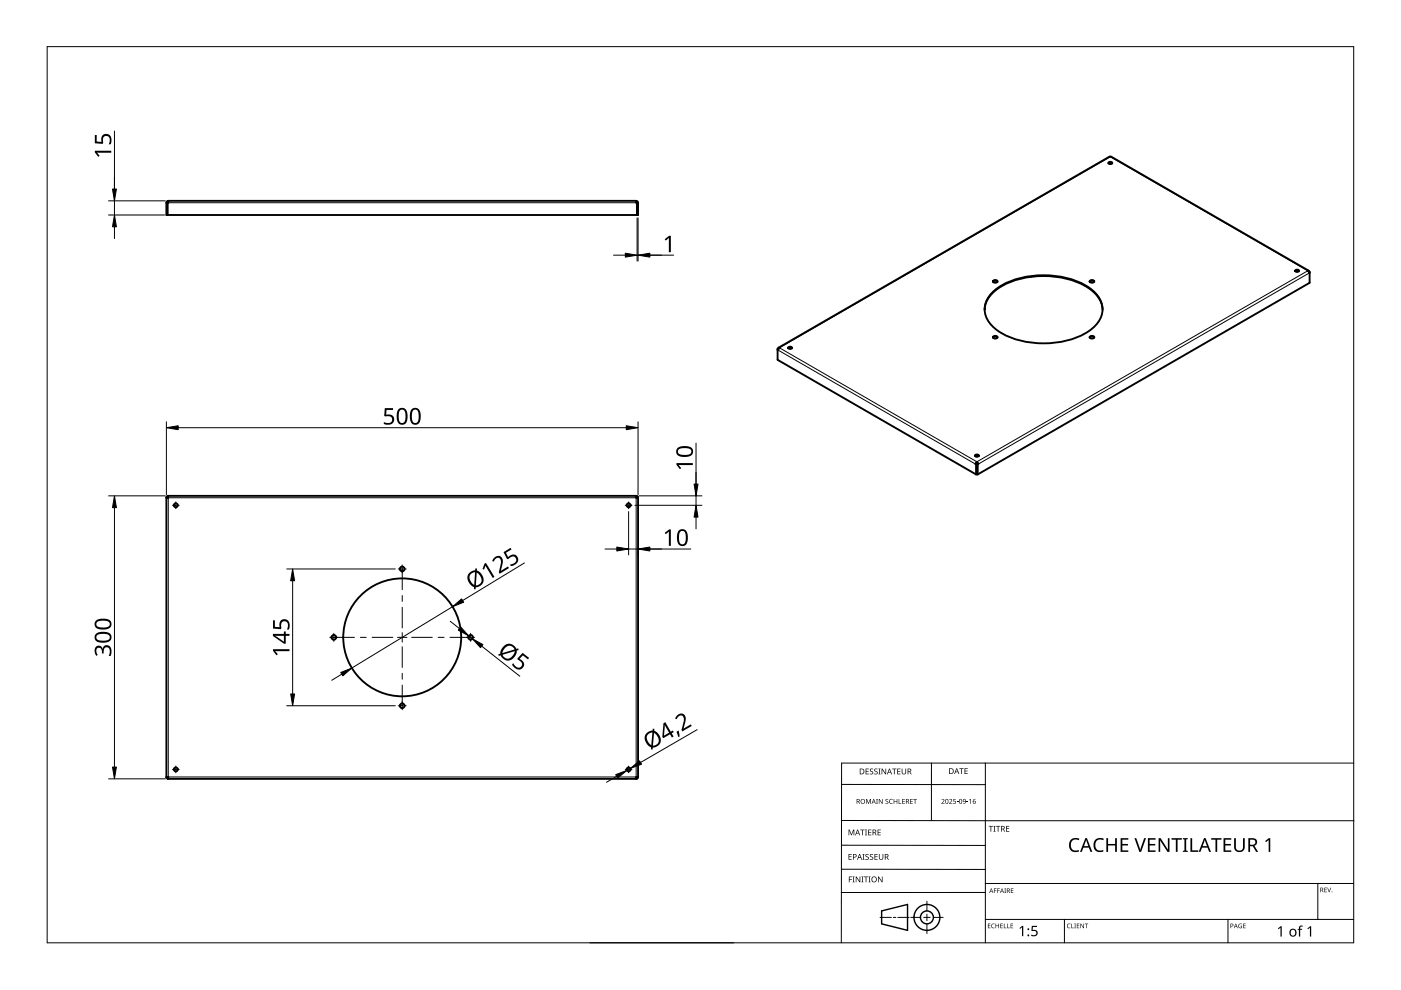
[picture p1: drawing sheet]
<svg xmlns="http://www.w3.org/2000/svg" width="297mm" height="210mm" viewBox="0 0 297 210" stroke-linecap="round" stroke-linejoin="round" font-family="sans-serif">
<g fill="none" stroke="#000" stroke-width=".4">
<path d="M235 34.4l.4-.1 .4 .1a.36 .36 0 0 1-.4 .4 .36 .36 0 0 1-.4-.4zM235.4 34.5v.3M235.8 34.6l-.4-.1-.4 .1M35.3 43v2.6h100v-2.6M35.5 43v2.6M35.7 42.6l-.4 .4M35.7 42.8l-.2 .2v2.6M35.7 42.6h99.2M35.7 42.6v.4h-.4M134.9 42.8l.2 .2-.1 2.6M134.9 42.6l.4 .4M134.9 42.6v.4h.4"/>
<path d="M210.6 59.5l.2-.1a.56 .56 0 0 1 .7 .3 .49 .49 0 0 1-.5 .2 .49 .49 0 0 1-.4-.4zM211.5 59.7l-.5-.2-.5 .2M231.1 59.5l.2-.1a.56 .56 0 0 1 .7 .3 .49 .49 0 0 1-.5 .2 .49 .49 0 0 1-.4-.4zM232 59.7l-.5-.2-.5 .2M274.6 57.5l.4-.2 .4 .2M274.6 57.3l.4-.1 .4 .1a.36 .36 0 0 1-.4 .4 .36 .36 0 0 1-.4-.4zM277.5 57.4l-41.9-24.2h-.3l-70.2 40.5M277.5 57.7h.1M277.6 57.6h.1M277.6 57.6h-.1M277.6 57.6l-.1-.2h-.2l.3 .5 .1-.1h-.2M277.7 57.6v2.4l-70.4 40.6"/>
<path d="M277.7 57.6l-.2 .1M164.9 74l.1 .1M164.9 74v2.3l42.1 24.3M165 73.9l.1-.2h.2l-.3 .5h-.1l.1-.1M165 73.9l.1 .1M165 73.9l-.1 .1M165 74.1h.1M167.1 73.8l.4-.1 .4 .1M167.2 73.6l.3-.1 .4 .1a.36 .36 0 0 1-.4 .4 .36 .36 0 0 1-.3-.4zM208.8 65.7a6 6 0 0 1 3.2-4.8 19.3 19.3 0 0 1 18.6 0 6 6 0 0 1 3.2 4.8M210.2 62.2a15.1 15.1 0 0 1 11.1-3.8 15.7 15.7 0 0 1 11 3.8 4.8 4.8 0 0 1-.8 7.5 18.1 18.1 0 0 1-14.8 2.6 10.5 10.5 0 0 1-7.6-4.9 4.6 4.6 0 0 1 1.1-5.2zM210.5 71.6l.5-.2 .5 .2"/>
<path d="M210.6 71.4l.2-.1a.56 .56 0 0 1 .7 .2 .49 .49 0 0 1-.5 .3 .49 .49 0 0 1-.4-.4zM231 71.6l.5-.2 .5 .2M231.1 71.4l.2-.1a.56 .56 0 0 1 .7 .2 .49 .49 0 0 1-.5 .3 .49 .49 0 0 1-.4-.4zM206.7 96.7l.4-.2 .4 .2M206.8 96.5l.3-.1 .4 .1a.36 .36 0 0 1-.4 .4 .36 .36 0 0 1-.3-.4zM206.8 98.4l.2 .1M207 98.5v2.1M207 98.5l.1-.1v2.1l-.1 .1M207 98.3l.3 .2M207 98.3l-.2 .1M207.1 97.9l-.3 .5M207.1 98.1l-.1 .2"/>
<path d="M207.1 97.9l.3 .5M207.1 98.1l.2 .2M207.1 97.9v.2M207.3 98.3l-.2 .1v2.1l.2 .1M207.3 98.3l.1 .1M207.3 98.5v2.1M207.4 98.4l-.1 .1M35.5 105.5v-.1h-.2v59.5h.2v-.2M35.7 105.3h-.2v-.2h99.5l.1 .4M35.7 105.1v.4h-.4M134.9 105.1v.4h.4M134.9 105.3h.1"/>
<path d="M135.1 105.4h.2v59.5h-.2M35.3 164.7h.4v.4M134.9 164.9h.1M135.1 164.7l-.1 .4h-99.5v-.2h.2M135.3 164.7h-.4v.4"/>
<circle cx="37.3" cy="107.1" r=".42"/>
<circle cx="133.3" cy="107.1" r=".42"/>
<circle cx="70.8" cy="135.1" r=".5"/>
<circle cx="85.3" cy="120.6" r=".5"/>
<circle cx="85.3" cy="135.1" r="12.5"/>
<circle cx="99.8" cy="135.1" r=".5"/>
<circle cx="85.3" cy="149.6" r=".5"/>
<circle cx="37.3" cy="163.1" r=".42"/>
<circle cx="133.3" cy="163.1" r=".42"/>
</g>
<path d="M35.7 43h99.2M277.6 57.9l-70.2 40.5M165 74.2l41.8 24.2M165.3 73.7l70.1-40.5 41.9 24.2-70.2 40.5zM35.7 105.5h99.2v59.2h-99.2z" fill="none" stroke="#000" stroke-width=".21"/>
<path d="M10 9.9h277v190h-277z" fill="none" stroke="#000" stroke-width=".21"/>
<g fill="none" stroke="#000" stroke-width=".21">
<path d="M178.4 179.2l30.5 .1M178.4 166.3l30.5 .1M178.5 174h108.6M197.5 161.8v12.2M208.9 161.8v38.1M287 161.8h-108.6v38.1M125.1 199.9h30.5M178.4 184.3h30.5M186.6 194.5h2.4M189.4 194.5h.5M190.4 194.5h2.4M193.1 194.5h2.1"/>
<path d="M195.8 194.5h1.4M196.5 191.1v2M196.5 193.8v1.4M196.5 195.9v2M197.9 194.5h2.1M208.9 189.2h-30.5M208.9 187.3h78.1M208.9 194.9h78.1M225.7 194.9v5M260.4 194.9v5M279.4 187.3v7.6"/>
</g>
<g fill="none" stroke="#000" stroke-width=".3">
<path d="M186.9 193.1l5.5-1.3v5.5l-5.5-1.4z"/>
<circle cx="196.5" cy="194.5" r="1.37"/>
<circle cx="196.5" cy="194.5" r="2.74"/>
</g>
<g fill="#000">
<path d="M179.9 175.9h.2l.4 1 .4-1h.2v1.2h-.1v-1.1l-.4 1.1h-.2l-.4-1.1 .1 1.1h-.2zM182.4 175.9h.9v.1h-.4v1.1h-.1v-1.1h-.4zM183.4 175.9h.4l-.1 .1v1l.1 .1h-.4l.1-.1v-1zM183.6 169.4h.2l.3 .8 .4-.8h.2v1h-.2v-.9l-.4 .9-.4-.9 .1 .9h-.2zM183.5 163h.7v.1h-.5v.4h.5v.1h-.5v.4h.5v.2h-.7zM184.1 175.9h.6v.1h-.5v.4h.5v.1h-.5v.5h.5v.1h-.6zM184.5 163.1l.4-.2 .2 .1v.1a.25 .25 0 0 0-.4-.1 .25 .25 0 0 0 0 .4 .4 .4 0 0 1 .5 .3 .4 .4 0 0 1-.3 .5 .4 .4 0 0 1-.5-.2h.1a.27 .27 0 0 0 .4 .1 .27 .27 0 0 0-.1-.4l-.3-.3zM185.4 163.1l.4-.2 .3 .1-.1 .1a.25 .25 0 0 0-.4-.1 .25 .25 0 0 0 0 .4 .4 .4 0 0 1 .5 .3 .4 .4 0 0 1-.3 .5 .4 .4 0 0 1-.5-.2h.1a.27 .27 0 0 0 .4 .1 .27 .27 0 0 0 0-.4l-.4-.3zM185.8 169.4h.3l-.1 .1v.8l.1 .1h-.3l.1-.1zM186.2 163h.5l-.2 .1v1l.2 .1h-.5l.2-.1v-1zM186.1 175.9h.6v.1h-.5v.4h.5v.1h-.5v.5h.5v.1h-.6zM186.3 169.4h.2l.5 .8v-.8h.1v1h-.1l-.6-.8v.8h-.1z"/>
<path d="M186.9 163h.2l.6 1v-1h.2v1.2h-.2l-.6-1v1h-.2zM187.8 169.5l.3-.1h.2v.2a.25 .25 0 0 0-.3-.1 .25 .25 0 0 0-.1 .3 .25 .25 0 0 0 .3 .1 .32 .32 0 0 1 0 .5 .32 .32 0 0 1-.5-.1 .25 .25 0 0 0 .4 .1 .25 .25 0 0 0 0-.4l-.3-.2zM188.6 169.5l.4-.1h.3l-.1 .2a.41 .41 0 0 0-.6 .3 .41 .41 0 0 0 .6 .4 .48 .48 0 0 1-.6-.1 .48 .48 0 0 1 0-.7zM189.1 163h1v.1h-.4v1.1h-.2v-1.1h-.4zM189.5 169.4h.1v.4h.5v-.4h.1v1h-.1v-.5h-.5v.5h-.1zM190.5 169.4h.2v.9h.4v.1h-.6zM190.2 163h.7v.1h-.5v.4h.5v.1h-.5v.4h.5v.2h-.7zM191.3 169.4h.5v.1h-.4v.3h.4v.1h-.4v.4h.4v.1h-.5zM191.2 163h.1v.8a.32 .32 0 0 0 .3 .3 .32 .32 0 0 0 .4-.4v-.7h.1v.7a.47 .47 0 0 1-.5 .5 .47 .47 0 0 1-.4-.5zM193 169.4h.5v.1h-.4v.3h.4v.1h-.4v.4h.4v.1h-.5zM193.6 169.4h.8v.1h-.3v.9h-.2v-.9h-.3zM199.6 169.5a.37 .37 0 0 1 .6 0 .37 .37 0 0 1-.2 .6l-.2 .2h.5v.1h-.7l.3-.4a.27 .27 0 0 0 .2-.3 .27 .27 0 0 0-.4-.1z"/>
<path d="M201.2 169.5a.37 .37 0 0 1 .6 0 .37 .37 0 0 1-.2 .6l-.2 .2h.5v.1h-.7l.3-.4a.27 .27 0 0 0 .3-.3 .27 .27 0 0 0-.5-.1zM202.1 169.4h.5v.1h-.4v.3a.34 .34 0 0 1 .5 .2 .34 .34 0 0 1-.2 .4 .34 .34 0 0 1-.4-.1 .29 .29 0 0 0 .4 0 .29 .29 0 0 0 0-.4 .29 .29 0 0 0-.4 0zM202.8 170l.4 .1zM203.4 162.9h.9v.1h-.4v1.1h-.1v-1.1h-.4zM204.9 170l.4 .1zM204.5 162.9h.7v.1h-.5v.4h.4v.1h-.4v.5h.5v.1h-.7zM205.5 169.6l.4-.2v1h-.2v-.9zM209.6 175.1h.9v.2h-.3v1h-.2v-1h-.4zM210.6 175.1h.5l-.2 .1v1l.2 .1h-.5l.2-.1v-1zM211.2 175.1h.9v.2h-.4v1h-.2v-1h-.3zM213.3 175.1h.7v.2h-.5v.3h.5v.2h-.5v.4h.5v.1h-.7zM227 178.1a1.63 1.63 0 0 1 1.9-.3l-.2 .3a1.14 1.14 0 0 0-1.4 .2 1.14 1.14 0 0 0-.2 1.4 1.11 1.11 0 0 0 1.6 .5v.3a1.52 1.52 0 0 1-1.9-.5 1.52 1.52 0 0 1 .2-1.9z"/>
<path d="M232.2 178.1a1.63 1.63 0 0 1 1.8-.3l-.1 .3a1.14 1.14 0 0 0-1.4 .2 1.14 1.14 0 0 0-.2 1.4 1.11 1.11 0 0 0 1.6 .5v.3a1.52 1.52 0 0 1-1.9-.5 1.52 1.52 0 0 1 .2-1.9zM240.5 177.7h.4l.9 2.5 .8-2.5h.4l-1.1 2.9h-.3zM261.7 177.7h.3v1.9a.76 .76 0 0 0 .8 .7 .76 .76 0 0 0 .7-.7v-1.9h.4v1.9a1.12 1.12 0 0 1-1.1 1.1 1.12 1.12 0 0 1-1.1-1.1zM180 185.8h.7v.2h-.6v.4h.5v.1h-.5v.6h-.1zM179.9 181.1h.7v.1h-.5v.4h.4v.1h-.4v.5h.5v.1h-.7zM180.8 185.8h.4l-.1 .2v.9l.1 .2h-.4l.1-.2v-.9zM181.4 185.8h.2l.7 1.1v-1.1h.1v1.3h-.2l-.6-1v1h-.2zM182.6 185.8h.5l-.2 .2v.9l.2 .2h-.5l.2-.2v-.9zM182.9 181.1h.4l-.1 .1v1l.1 .1h-.4l.1-.1v-1zM183.2 185.8h.9v.2h-.4v1.1h-.2v-1.1h-.3zM183.5 181.2l.5-.1h.2v.2a.25 .25 0 0 0-.4-.1 .25 .25 0 0 0 0 .4 .4 .4 0 0 1 .4 .3 .4 .4 0 0 1-.2 .4 .4 .4 0 0 1-.5-.2 .27 .27 0 0 0 .5 .1 .27 .27 0 0 0-.1-.4l-.4-.3zM184.2 185.8h.4l-.1 .2v.9l.1 .2h-.4l.1-.2v-.9z"/>
<path d="M184.5 181.2l.4-.1h.2v.2a.25 .25 0 0 0-.4-.1 .25 .25 0 0 0 0 .4 .4 .4 0 0 1 .5 .3 .4 .4 0 0 1-.3 .4 .4 .4 0 0 1-.5-.2h.1a.27 .27 0 0 0 .4 .1 .27 .27 0 0 0-.1-.4l-.3-.3zM185.4 181.1h.7v.1h-.5v.4h.5v.1h-.5v.5h.5v.1h-.7zM186.2 185.8h.1l.7 1.1v-1.1h.1v1.3h-.2l-.6-1v1h-.1zM186.3 181.1h.2v.8a.32 .32 0 0 0 .3 .3 .32 .32 0 0 0 .3-.3v-.8h.2v.8a.47 .47 0 0 1-.5 .4 .47 .47 0 0 1-.5-.4zM209.5 195.8h.5l-.4 .1v.3h.4l-.4 .1v.4l.4 .1h-.5zM210.3 196l.3-.2 .3 .1v.1a.39 .39 0 0 0-.6 .3 .39 .39 0 0 0 .6 .4 .46 .46 0 0 1-.7-.1 .46 .46 0 0 1 .1-.6zM210.7 188.4h.6l-.4 .1v.3h.4l-.4 .1v.4h-.2zM211.4 188.4h.6l-.4 .1v.3h.4l-.4 .1v.4h-.2zM211.1 195.8h.1v.4h.5v-.4h.1v1h-.1v-.5h-.5v.5h-.1zM212.1 195.8h.5l-.4 .1v.3h.4l-.4 .1v.4l.4 .1h-.5zM212.8 195.8h.2v.9l.4 .1h-.6zM212.9 188.4h.4l-.1 .1 .1 .8h-.4l.2-.1z"/>
<path d="M213.6 195.8h.1v.9l.4 .1h-.5zM214.3 195.8h.5l-.4 .1v.3h.4l-.4 .1v.4l.4 .1h-.5zM214.3 188.4h.6l-.5 .1v.3h.4l-.4 .1v.3l.5 .1h-.6zM216.1 196.8l.6-.5h.3v2.2h-.3v-1.9l-.4 .3zM218.8 196.3h1.1v.2h-.9l-.1 .7a.75 .75 0 0 1 1.1 .7 .75 .75 0 0 1-1.1 .6l-.3-.1v-.3l.3 .2a.51 .51 0 0 0 .8-.4 .51 .51 0 0 0-.7-.5l-.3-.1zM226.3 196l.4-.2 .3 .1-.1 .1a.39 .39 0 0 0-.6 .3 .39 .39 0 0 0 .6 .4 .46 .46 0 0 1-.6-.1 .46 .46 0 0 1 0-.6zM227.1 195.8h.2v.9l.4 .1h-.6zM227.8 195.8h.3l-.1 .1 .1 .9h-.3l.1-.1zM228.3 195.8h.5l-.4 .1v.3h.4l-.4 .1v.4l.4 .1h-.5zM229.1 195.8h.1l.5 .8v-.8h.1v1h-.1l-.5-.8v.8h-.1zM230 195.8h.7l-.3 .1v.9h-.1v-.9zM234.6 177.7h.3v1.2h1.5v-1.2h.4v2.9h-.4v-1.3h-1.5v1.3h-.3z"/>
<path d="M237.6 177.7h1.6v.3h-1.2v.9h1.1v.4h-1.1v1h1.2v.3h-1.6zM243.4 177.7h1.6v.3h-1.3v.9h1.2v.4h-1.2v1h1.3v.3h-1.6zM245.6 177.7h.5l1.5 2.4v-2.4h.4v2.9h-.5l-1.5-2.4v2.4h-.4zM248.4 177.7h2.2v.3h-.9v2.6h-.4v-2.6h-.9zM250.8 177.7h1v.2l-.3 .1v2.3l.3 .1v.2h-1v-.2l.3-.1v-2.3l-.3-.1zM252.4 177.7h.4v2.6h1.2v.3h-1.6zM256.8 177.7h2.2v.3h-.9v2.6h-.4v-2.6h-.9zM259.4 177.7h1.6v.3h-1.2v.9h1.2v.4h-1.2v1h1.2v.3h-1.6zM262.7 196l.6-.1-.1 .1a.4 .4 0 0 0-.5 .3 .4 .4 0 0 0 .5 .4v-.3l-.2-.1h.3v.5a.53 .53 0 0 1-.7-.1 .53 .53 0 0 1 .1-.7zM263.6 195.8h.5l-.4 .1v.3h.4l-.4 .1v.4l.4 .1h-.5zM268.2 178.3l.8-.6h.3v2.9h-.3v-2.5l-.6 .5zM270.9 196.8l.6-.4h.2v2.2h-.2v-1.9l-.4 .3z"/>
<path d="M275.5 196.4l.7-.1v.2h-.4l-.1 .2v.2h.4v.2h-.4v1.5h-.3v-1.5h-.3l.3-.2zM277.2 196.8l.6-.4h.2v2.2h-.3v-1.9l-.4 .3zM280.8 188.2h.5l-.4 .1v.3h.4l-.4 .1v.4l.4 .1h-.5zM281.4 188.2h.1l.3 .8 .3-.8h.1l-.3 1h-.1z"/>
<path d="M181.6 169.4h.3a.29 .29 0 0 1 .4 .2 .29 .29 0 0 1-.2 .4l.3 .4h-.2l-.2-.4h-.2v.4h-.2zM181.8 169.5v.4h.1a.2 .2 0 0 0 .2-.2 .2 .2 0 0 0-.2-.2z"/>
<path d="M181.8 175.9h.1l.5 1.2h-.2l-.1-.4h-.5l-.2 .4h-.1zM181.8 176l-.2 .6h.4z"/>
<path d="M182.3 163h.4a.61 .61 0 0 1 .6 .6 .61 .61 0 0 1-.7 .6h-.3zM182.4 163.1v.9h.2a.48 .48 0 0 0 .5-.4 .48 .48 0 0 0-.5-.5z"/>
<path d="M182.4 169.9a.51 .51 0 0 1 1 0 .51 .51 0 0 1-1 0zM182.6 169.9a.4 .4 0 0 0 .8 0 .4 .4 0 0 0-.8 0z"/>
<path d="M185 175.9h.3a.35 .35 0 0 1 .5 .2 .35 .35 0 0 1-.3 .5l.4 .5h-.2l-.3-.5h-.2v.5h-.2zM185.2 176v.5h.1a.23 .23 0 0 0 .3-.3 .23 .23 0 0 0-.3-.2z"/>
<path d="M185.2 169.4l.5 1-.3-.3h-.4l-.2 .3zM185.2 169.5l-.1 .5h.3z"/>
<path d="M188.5 163h.2l.4 1.2h-.1l-.2-.4h-.5l-.1 .4h-.2zM188.6 163.1l-.2 .6h.4z"/>
<path d="M192.1 169.4h.3a.29 .29 0 0 1 .3 .2 .29 .29 0 0 1-.2 .4l.3 .4h-.1l-.3-.4h-.2v.4h-.1zM192.2 169.5v.4h.2a.2 .2 0 0 0 .2-.2 .2 .2 0 0 0-.3-.2z"/>
<path d="M192.4 163h.4a.35 .35 0 0 1 .4 .2 .35 .35 0 0 1-.2 .4l.3 .6h-.2l-.3-.5h-.2v.5h-.2zM192.6 163.1v.4h.2a.23 .23 0 0 0 .3-.2 .23 .23 0 0 0-.3-.2z"/>
<path d="M200.5 169.5l.4-.1 .2 .2v.5l-.2 .3h-.3l-.2-.2zM200.6 169.6v.1a.37 .37 0 0 0-.1 .4 .37 .37 0 0 0 .4 .2 .4 .4 0 0 0 .1-.5 .4 .4 0 0 0-.4-.2z"/>
<path d="M201.2 162.9h.4a.61 .61 0 0 1 .6 .6 .61 .61 0 0 1-.6 .6h-.4zM201.4 163v1h.1a.48 .48 0 0 0 .5-.5 .48 .48 0 0 0-.4-.5z"/>
<path d="M202.8 162.9h.1l.5 1.2h-.2l-.1-.4h-.5l-.1 .4h-.2zM202.8 163l-.1 .6h.3z"/>
<path d="M203.5 169.5l.3-.1 .2 .2v.5l-.2 .3h-.3l-.1-.2zM203.5 169.6v.1a.37 .37 0 0 0-.1 .4 .37 .37 0 0 0 .4 .2 .4 .4 0 0 0 .1-.5 .4 .4 0 0 0-.4-.2z"/>
<path d="M204.2 169.5a.49 .49 0 0 1 .6 .4 .49 .49 0 0 1-.4 .5l-.2-.1h.4l.1-.4a.32 .32 0 0 1-.5 .1 .32 .32 0 0 1 0-.5zM204.3 169.7a.22 .22 0 0 0 .4 0 .22 .22 0 0 0-.4 0z"/>
<path d="M206.4 169.5l.4-.1-.3 .2-.1 .3a.35 .35 0 0 1 .5 .2 .35 .35 0 0 1-.4 .4 .35 .35 0 0 1-.3-.4zM206.4 170.1a.22 .22 0 0 0 .4 0 .22 .22 0 0 0-.4 0z"/>
<path d="M212.3 175.1h.3a.35 .35 0 0 1 .4 .3 .35 .35 0 0 1-.2 .4l.3 .5h-.2l-.3-.5h-.2v.5h-.1zM212.4 175.2v.5h.2a.23 .23 0 0 0 .3-.2 .23 .23 0 0 0-.3-.3z"/>
<path d="M264.7 177.7h.8a.84 .84 0 0 1 1 .6 .84 .84 0 0 1-.5 1l.8 1.3h-.5l-.7-1.2h-.6v1.2h-.3zM265 178v1.1h.5a.56 .56 0 0 0 .7-.5 .56 .56 0 0 0-.7-.6z"/>
<path d="M180.8 181.1h.4a.41 .41 0 0 1 .4 .5 .41 .41 0 0 1-.6 .2v.5h-.2zM181 181.2v.5a.29 .29 0 0 0 .5-.3 .29 .29 0 0 0-.5-.2z"/>
<path d="M182.2 181.1h.1l.5 1.2h-.2l-.1-.4h-.5l-.1 .4h-.2zM182.3 181.2l-.2 .6h.3z"/>
<path d="M184.7 186.5a.61 .61 0 0 1 1.2 0 .61 .61 0 0 1-1.2 0zM184.9 186.5a.45 .45 0 0 0 .9 0 .45 .45 0 0 0-.9 0z"/>
<path d="M187.6 181.1h.3a.35 .35 0 0 1 .5 .2 .35 .35 0 0 1-.3 .4l.4 .6h-.2l-.3-.5h-.3v.5h-.1zM187.7 181.2v.5h.2a.23 .23 0 0 0 .3-.3 .23 .23 0 0 0-.3-.2z"/>
<path d="M210.1 188.4l.5 .9-.2-.3h-.4l-.3 .3zM210.2 188.5l-.2 .4h.3z"/>
<path d="M212.4 188.4l.5 .9-.3-.3h-.3l-.3 .3zM212.4 188.5l-.1 .4h.3z"/>
<path d="M213.5 188.4h.2a.28 .28 0 0 1 .4 .2 .28 .28 0 0 1-.2 .3l.3 .4-.4-.4h-.2v.4h-.1zM213.6 188.5v.3h.1a.19 .19 0 0 0 .3-.2 .19 .19 0 0 0-.3-.1z"/>
<path d="M230.1 177.7h.4l1.1 2.9h-.4l-.3-.9h-1.2l-.3 .9h-.4zM230.3 178.1l-.5 1.3h.9z"/>
<path d="M255.3 177.7h.3l1.1 2.9h-.3l-.4-.9h-1.1l-.4 .9h-.4zM255.4 178.1l-.4 1.3h.9z"/>
<path d="M260.9 195.8h.2a.32 .32 0 0 1 .4 .4 .32 .32 0 0 1-.5 .2v.4h-.1zM261 195.9v.4a.24 .24 0 0 0 .4-.2 .24 .24 0 0 0-.4-.2z"/>
<path d="M262 195.8l.4 1-.2-.3h-.4l-.2 .3zM262 196l-.1 .4h.3z"/>
<path d="M273.6 197.1a.82 .82 0 0 1 1.2 .1 .82 .82 0 0 1-.2 1.2 .82 .82 0 0 1-1.2-.4zM273.8 197.2a.6 .6 0 0 0-.1 .8 .6 .6 0 0 0 .8 .2l.1-.3a.53 .53 0 0 0-.1-.6 .53 .53 0 0 0-.7-.1z"/>
<path d="M279.9 188.2h.3a.28 .28 0 0 1 .3 .2 .28 .28 0 0 1-.1 .3l.2 .5-.3-.4h-.2v.4h-.2zM280.1 188.3v.4h.1a.19 .19 0 0 0 .2-.2 .19 .19 0 0 0-.2-.2z"/>
<circle cx="218" cy="198.3" r=".2"/>
<circle cx="218" cy="197" r=".2"/>
<circle cx="282.4" cy="189.1" r=".09"/>
</g>
<g fill="none" stroke="#000" stroke-width=".21">
<path d="M36.6 107.1h.4M37.1 107.1h.3M37.3 106.4v.4M37.3 107v.3M37.3 107.4v.4M37.6 107.1h.4M85.3 119.8v.5M132.6 107.1h.4M133.1 107.1h.3M133.3 106.4v.4M133.3 107v.3M133.3 107.4v.4"/>
<path d="M133.6 107.1h.4M69.9 135.1h.5M70.6 135.1h4.6M70.8 134.3v.5M70.8 135v.3M70.8 135.5v.5M76.4 135.1h1.3M78.9 135.1h4.4M84.3 135.1h2M84.4 120.6h.5M85.1 120.6h.4M85.3 120.5v4.5"/>
<path d="M85.3 126.3v1.2M85.3 128.8v4.3M85.3 134.1v2M85.3 137.1v4.4M85.6 120.6h.5M87.3 135.1h4.4M92.9 135.1h1.3M95.4 135.1h4.6M99.8 134.3v.5M99.8 135v.3M99.8 135.5v.5M100.1 135.1h.5"/>
<path d="M84.4 149.6h.5M85.1 149.6h.4M85.3 142.8v1.2M85.3 145.3v4.5M85.3 150v.5M85.6 149.6h.5M36.6 163.1h.4M37.1 163.1h.3M37.3 162.4v.4M37.3 163v.3M37.3 163.4v.5M37.6 163.1h.4"/>
<path d="M132.6 163.1h.4M133.1 163.1h.3M133.3 162.4v.4M133.3 163v.3M133.3 163.4v.5M133.6 163.1h.4"/>
</g>
<g fill="none" stroke="#000" stroke-width=".21">
<path d="M24.3 27.8v17.8M23 45.6h11.9M23 42.6h12.1M24.3 48.1v2.5M130.1 54.1h2.5M135.1 46.2v9.2M135.1 54.1h7.7M135.3 46.2v9.2M35.3 89.4v15.5M37.8 90.7h95M135.3 89.4v15.5M147.6 93.9v13.2"/>
<path d="M23 105.1h12.1M24.3 107.6v55M111.2 119.4l-13.1 7.9M128.3 116.4h2.5M133.3 108.5v9.2M133.3 116.4h13.2M134.6 107.1h14.2M135.3 117v.7M135.5 105.1h13.3M147.6 109.6v2.5M60.8 120.6h23M62 123.1v24"/>
<path d="M95.5 131.7l1.9 1.6M96 128.6l-21.4 13M99.4 134.8l.8 .6M102.1 137l8.1 6.4M60.8 149.6h23M72.5 142.9l-2.2 1.3M147.8 154.7l-12 7M23 165.1h12.1M130.8 164.6l-2.2 1.3M133.6 162.9l-.7 .4"/>
</g>
<g fill="#000" stroke="#000" stroke-width=".21">
<path d="M24.3 45.6l.4 2.5h-.9zM23.8 40.1h.9l-.4 2.5zM132.6 53.7l2.5 .4-2.5 .4zM135.3 54.1l2.5-.4v.8zM35.3 90.7l2.5-.4v.8zM132.8 90.3l2.5 .4-2.5 .4zM24.3 105.1l.4 2.5h-.9zM130.8 116l2.5 .4-2.5 .4zM135.3 116.4l2.5-.4v.8zM147.6 107.1l.4 2.5h-.8zM147.2 102.6h.8l-.4 2.5zM62 120.6l.5 2.5h-.9z"/>
<path d="M97.7 132.9l1.7 1.9-2.2-1.2zM96 128.6l1.9-1.6 .4 .7zM100.2 135.4l2.2 1.3-.5 .6zM61.6 147.1h.9l-.5 2.5zM72.2 142.6l2.4-1-1.9 1.7zM23.8 162.6h.9l-.4 2.5zM130.5 164.2l2.4-.9-1.9 1.7zM133.6 162.9l2-1.6 .4 .7z"/>
</g>
<g fill="#000">
<path d="M20.1 28.6h.4v1.4l1 .1a1.17 1.17 0 0 1 1-1.7 1.17 1.17 0 0 1 1.1 1.6l-.1 .6h-.5a1.03 1.03 0 0 0 .3-1.1 1.03 1.03 0 0 0-.8-.7 .93 .93 0 0 0-.6 1.5l-.1 .2-1.7-.1zM20.1 32h3.5v.4h-3l.5 .6-.3 .3-.7-1zM140.9 50.7l1-.7h.3v3.5h-.4v-3.1l-.6 .6zM81.6 86.5h1.7v.4h-1.3l-.1 1a1.17 1.17 0 0 1 1.7 1 1.17 1.17 0 0 1-1.6 1.1l-.6-.1v-.4a1.03 1.03 0 0 0 1.7-.6 .93 .93 0 0 0-1.4-.6l-.2-.1zM143.4 98.2h3.5v.4h-3l.5 .7-.3 .2-.7-1zM106.8 117.1l1.5-.9 .2 .3-1.2 .7 .4 .9a1.17 1.17 0 0 1 2-.1 1.17 1.17 0 0 1-.8 1.9l-.6 .1-.2-.3a1.03 1.03 0 0 0 1.2-1.4 .93 .93 0 0 0-1.5 .2h-.3zM140.9 113l1-.8h.3v3.5h-.4v-3l-.6 .6zM20.3 137.2a.85 .85 0 0 1 .9-.3 .85 .85 0 0 1 .6 .7 .93 .93 0 0 1 1-.8 .93 .93 0 0 1 .8 1l-.1 1.3h-.4a1.24 1.24 0 0 0-.3-1.8 .71 .71 0 0 0-.8 .9v.4h-.4a.81 .81 0 0 0-.1-.9 .81 .81 0 0 0-.8-.3 1.02 1.02 0 0 0 0 1.4l-.3 .3a1.65 1.65 0 0 1-.1-1.9zM57.9 131.5h.4v1.4l1 .1a1.17 1.17 0 0 1 .9-1.7 1.17 1.17 0 0 1 1.2 1.6l-.2 .6h-.4a1.03 1.03 0 0 0-.5-1.8 .93 .93 0 0 0-.6 1.5l-.2 .2-1.6-.1zM57.9 137.6h3.5v.5l-3.1-.1 .6 .7-.3 .2-.7-.9zM102.7 119.5l.3-.2 1.8 3-.3 .2-1.6-2.6-.3 .9-.3-.2zM104.8 118.2a1.06 1.06 0 0 1 1.4-.2 1.06 1.06 0 0 1 .4 1.4l-.4 1.6 1.5-.9 .2 .3-2 1.2-.1-.3 .3-1.5a.98 .98 0 0 0-.6-1.5l-.4 .2-.4 .6-.4-.1z"/>
<path d="M110.8 138.4l1.4 1.1-.3 .3-1-.8-.7 .7a1.17 1.17 0 0 1 .7 1.8 1.17 1.17 0 0 1-2-.1l-.3-.5 .2-.3a1.03 1.03 0 0 0 1.7 .7 .93 .93 0 0 0-.7-1.4l-.1-.3zM143.4 155.1l.5-.2 .2 1.2-.3 .2zM143.6 151.6a1.06 1.06 0 0 1 1.4-.1 1.06 1.06 0 0 1 .4 1.3l-.5 1.7 1.6-.9 .2 .3-2 1.2-.2-.3 .4-1.5a.98 .98 0 0 0-.6-1.6l-.4 .2-.4 .6-.4-.1z"/>
<path d="M84.5 86.7a1.16 1.16 0 0 1 1.4-.1 1.16 1.16 0 0 1 .5 1.3 1.69 1.69 0 0 1-1 2.2 1.27 1.27 0 0 1-1.3-1.6l.1-1.2zM84.8 87a2.16 2.16 0 0 0 .3 2.7 .82 .82 0 0 0 .9-1.1 1.35 1.35 0 0 0-.7-1.8z"/>
<path d="M87.3 86.7a1.16 1.16 0 0 1 1.3-.1 1.16 1.16 0 0 1 .6 1.3 1.69 1.69 0 0 1-1 2.2 1.27 1.27 0 0 1-1.3-1.6l.1-1.2zM87.6 87a2.16 2.16 0 0 0 .3 2.7 .82 .82 0 0 0 .9-1.1 1.35 1.35 0 0 0-.8-1.8z"/>
<path d="M143.6 95a2.6 2.6 0 0 1 3.2 .2 1.22 1.22 0 0 1-.2 1.3 1.22 1.22 0 0 1-1.2 .4 1.53 1.53 0 0 1-2-1zM143.9 95.3a.75 .75 0 0 0 0 .9 .75 .75 0 0 0 .9 .2h1a.69 .69 0 0 0 .8-.7 .69 .69 0 0 0-.8-.6h-1.3z"/>
<path d="M144 112.4a1.16 1.16 0 0 1 1.3 0 1.16 1.16 0 0 1 .5 1.2 1.69 1.69 0 0 1-1 2.2 1.27 1.27 0 0 1-1.3-1.6l.1-1.2zM144.2 112.7a2.16 2.16 0 0 0 .3 2.7 .82 .82 0 0 0 .9-1.1 1.35 1.35 0 0 0-.7-1.7z"/>
<path d="M20.3 134.4a2.6 2.6 0 0 1 3.2 .2 1.22 1.22 0 0 1-.2 1.3 1.22 1.22 0 0 1-1.2 .4 1.53 1.53 0 0 1-2-1zM20.6 134.7a.75 .75 0 0 0 0 .9 .75 .75 0 0 0 .9 .2h1a.69 .69 0 0 0 .8-.7 .69 .69 0 0 0-.8-.7h-1.3z"/>
<path d="M20.3 131.6a2.6 2.6 0 0 1 3.2 .2 1.22 1.22 0 0 1-.2 1.3 1.22 1.22 0 0 1-1.2 .4 1.53 1.53 0 0 1-2-1zM20.6 131.9a.75 .75 0 0 0 0 .9 .75 .75 0 0 0 .9 .2h1a.69 .69 0 0 0 .8-.7 .69 .69 0 0 0-.8-.7h-1.3z"/>
<path d="M57.9 134.4h2.3v-.5h.4v.5h.8v.4h-.8v1.7h-.4l-2.3-1.7zM58.3 134.8l1.9 1.3v-1.3z"/>
<path d="M99.5 121.5l.6-.4 .6-.2 .1-.4h.3v.5a1.81 1.81 0 0 1 1.4 1.7 1.81 1.81 0 0 1-1.4 1.8h-.2l-.1 .4h-.3v-.4a2 2 0 0 1-1-3zM101.1 121.4l-.2 2.7a1.23 1.23 0 0 0 1.2-.8 1.23 1.23 0 0 0-.5-1.4zM99.8 121.8a1.51 1.51 0 0 0 .7 2.2l.2-2.7-.4 .1z"/>
<path d="M106.8 137a1.59 1.59 0 0 1 2.7 .6l.4-.1 .1 .3-.4 .1a1.81 1.81 0 0 1-1.2 2 1.81 1.81 0 0 1-2.2-.8l-.1-.2-.3 .2-.2-.4 .5-.1 .1-.8zM106.5 138.8a1.23 1.23 0 0 0 1.2 .9 1.23 1.23 0 0 0 1.2-1l.2-.6zM107.1 137.3l-.6 1.2 2.6-.8-.6-.7a1.05 1.05 0 0 0-1.4 .3z"/>
<path d="M137.1 155.5l.6-.5 .7-.1v-.4h.4l-.1 .5a1.81 1.81 0 0 1 1.4 1.8 1.81 1.81 0 0 1-1.5 1.7h-.2v.4h-.4v-.4a2 2 0 0 1-.9-3zM138.7 155.4l-.3 2.7a1.23 1.23 0 0 0 1.2-.8 1.23 1.23 0 0 0-.4-1.4zM137.4 155.7a1.51 1.51 0 0 0 .7 2.3l.2-2.7-.4 .1z"/>
<path d="M140.7 153.3l.4-.2 1.1 2 .5-.2 .2 .3-.5 .3 .4 .7-.3 .2-.4-.7-1.5 .8-.2-.3zM140.9 153.7l-.1 2.3 1.1-.7z"/>
</g>
</svg>
